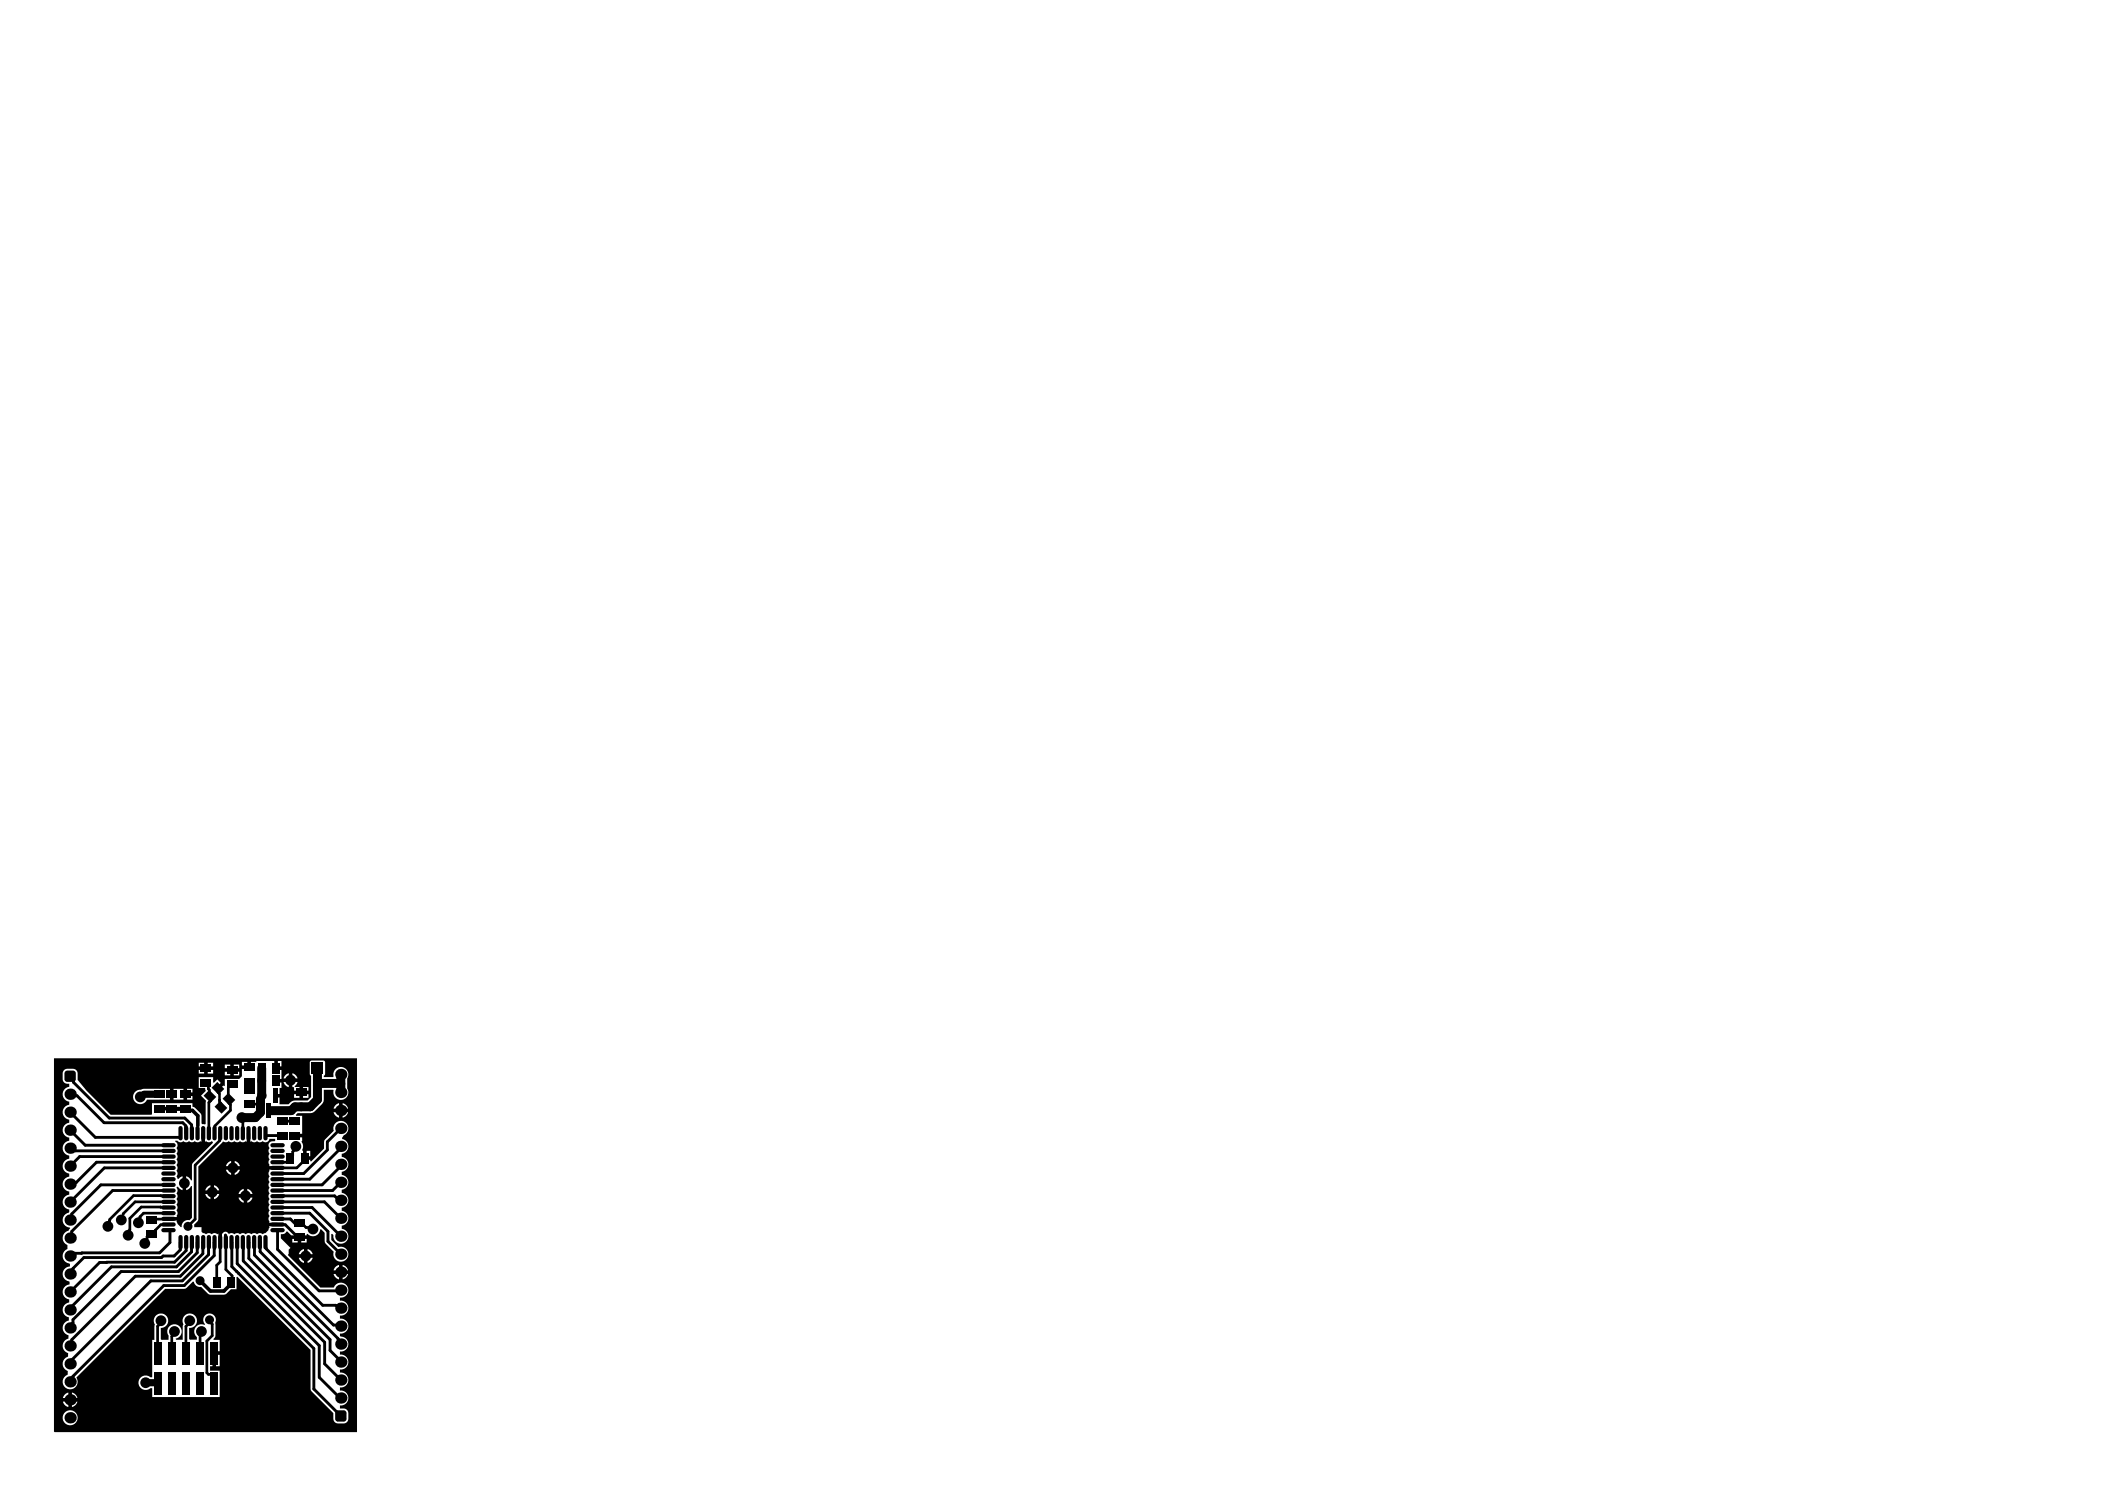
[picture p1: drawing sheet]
<svg xmlns="http://www.w3.org/2000/svg" width="297mm" height="210mm" viewBox="0 0 297 210" stroke-linecap="round" stroke-linejoin="round" font-family="sans-serif">
<g fill="#000">
<path d="M9.2 151.2l.3-.2v.4h-.4zM9.1 152.2h.4v.4h-.2zM10.3 152.2h.4l-.2 .4h-.2zM10.3 151l.3 .2 .1 .2h-.4zM24.7 160.9h.3a.55 .55 0 0 0 .9 .1 .57 .57 0 0 0 .8 0 .57 .57 0 0 0 .8 0h.1a.54 .54 0 0 0 .7 0l.1 .1v-1.2h.5v1.2l.2-.1h.1a.54 .54 0 0 0 .7 0l.1 .2-2.9 3v2.3h-.1a.98 .98 0 0 0-.7-.6v2a.98 .98 0 0 0 .7-.6h.1v4.5a1.05 1.05 0 0 1-.9 .4 .89 .89 0 0 0-.6 .9h-.1l-.5-.5-.1-.3 .1-.1h-1.2v-.5h1.2l-.1-.2a.57 .57 0 0 0 0-.8 .57 .57 0 0 0 0-.8 .56 .56 0 0 0 0-.8 .57 .57 0 0 0 0-.8 .56 .56 0 0 0 0-.8l.2-.1 .3 .3 .4 .2v-2l-.6 .4h-.1l-.2-.4a.56 .56 0 0 0 0-.8 .57 .57 0 0 0 0-.8 .56 .56 0 0 0 0-.8 .57 .57 0 0 0 0-.8 .57 .57 0 0 0 0-.7 .57 .57 0 0 0-.2-1zM47.4 199.1l.3-.2v.4h-.4zM48.5 198.9l.2 .1 .2 .3h-.4zM47.3 200.1h.4v.4l-.3-.2zM48.5 200.1h.4l-.2 .4h-.2z"/>
<path d="M31.4 161.1l.2-.1a.54 .54 0 0 0 .7 0 .57 .57 0 0 0 .8 0 .57 .57 0 0 0 .8 0h.1a.54 .54 0 0 0 .7 0l.1 .1v-1.2h.5v1.2l.2-.1a.57 .57 0 0 0 .8 0h.1a.54 .54 0 0 0 .7 0 .56 .56 0 0 0 .5 .1 .56 .56 0 0 0 .4-.4h.8v.2l-.1 .1a.6 .6 0 0 0-.7 .2 .6 .6 0 0 0 0 .8 .57 .57 0 0 0 0 .8 .56 .56 0 0 0 0 .7 .57 .57 0 0 0 0 .8l-.1 .2h1.3v.5h-1.3l.1 .1a.56 .56 0 0 0 0 .8 .57 .57 0 0 0 0 .8 .56 .56 0 0 0 0 .8 .57 .57 0 0 0 0 .8 .57 .57 0 0 0 0 .8 .56 .56 0 0 0 0 .8 .57 .57 0 0 0 0 .8 .56 .56 0 0 0 0 .8 .56 .56 0 0 0 0 .8l-.1 .2h1.3v.5h-1.3l.1 .1a1.29 1.29 0 0 1-.9 1 .57 .57 0 0 0-.8 0 .57 .57 0 0 0-.8 0 .57 .57 0 0 0-.8 0 .57 .57 0 0 0-.8 0 .57 .57 0 0 0-.8 0 .77 .77 0 0 0-.9-.1 .45 .45 0 0 0-.4-.3 .45 .45 0 0 0-.4 .3h-.1v1.2h-.5v-1.2l-.1 .1a.57 .57 0 0 0-.8 0 .57 .57 0 0 0-.8 0l-.5-.2-.2-.2v-.6h-1v-.3l.5-.5 .1-.3v-7.5zM33.1 163.8v.7h.8a.96 .96 0 0 0-.8-.7zM32.1 164.1l-.2 .4h.7v-.7zM33.1 165v.7a.96 .96 0 0 0 .8-.7zM31.9 165a.96 .96 0 0 0 .7 .7v-.7zM30.2 167.2v.7h.7a.96 .96 0 0 0-.7-.7zM29.1 167.6l-.1 .3h.7v-.7zM34.9 167.7v.7h.7a.96 .96 0 0 0-.7-.7zM33.8 168.1l-.1 .3h.7v-.7zM30.2 168.4v.8a.96 .96 0 0 0 .7-.8zM29 168.4a.96 .96 0 0 0 .7 .8v-.8zM34.9 168.9v.8a.96 .96 0 0 0 .7-.8zM33.7 168.9a.96 .96 0 0 0 .7 .8v-.8z"/>
<path d="M7.6 149.3h42.8v52.7h-42.7l-.1-.1zM34.1 149.8v.5h.8v-.5zM39.2 149.7v.7h.5v-.7zM29.3 149.9v.5h.8v-.5zM28 149.9v.5h.8v-.5zM33 150.2v.5h.8v-.5zM31.7 150.2v.5h.8v-.5zM29.3 150.9v.5h.8v-.5zM28 150.9v.5h.8v-.5zM33 151.2v.5h.8v-.5zM31.7 151.2v.5h.8v-.5zM41.3 151.4v.7h.7a.96 .96 0 0 0-.7-.7zM40.2 151.8l-.2 .3h.7v-.7zM40 152.6a.96 .96 0 0 0 .7 .8v-.8zM42.8 153.3v.5h.7v-.5zM41.3 152.6v.8h.2v.4h.8v-.5h-.7v-.1l.4-.6zM26.4 153.6v.5h.8v-.5zM42.8 154.4v.5h.7v-.5zM41.5 154.4v.5h.8v-.5zM26.4 154.6v.5h.8v-.5zM24.5 153.6v1.5h1.4v-1.5zM19 154.1a1.02 1.02 0 0 0 .3 1.5 1.02 1.02 0 0 0 1.4-.5h3.3v-1.5h-3.7l-.4 .1a1.01 1.01 0 0 0-.9 .4zM9 151l-.2 .4 .1 1 .3 .4 .6 .1v.4a1.06 1.06 0 0 0-1 1.1 1.06 1.06 0 0 0 1 1v.4a1.06 1.06 0 0 0-1 1.1 1.06 1.06 0 0 0 1 1v.5a1.06 1.06 0 0 0-1 1 1.06 1.06 0 0 0 1 1.1v.4a1.06 1.06 0 0 0-1 1.1 1.06 1.06 0 0 0 1 1v.4a1.06 1.06 0 0 0-1 1.1 1.06 1.06 0 0 0 1 1.1v.4a1.06 1.06 0 0 0-1 1 1.06 1.06 0 0 0 1 1.1v.4a1.06 1.06 0 0 0-1 1.1 1.06 1.06 0 0 0 1 1l-.1 .5a1.06 1.06 0 0 0-.9 1.1 1.06 1.06 0 0 0 1.1 1v.1l-.2 .3a1.05 1.05 0 0 0-.9 1 1.05 1.05 0 0 0 .7 1v.6a1.06 1.06 0 0 0-.7 1.1 1.06 1.06 0 0 0 1 .9l.1 .5a1.09 1.09 0 0 0-1.1 1 1.09 1.09 0 0 0 1 1.1v.4a1.07 1.07 0 0 0-1 1.1 1.07 1.07 0 0 0 1 1v.4a1.06 1.06 0 0 0-1 1.1 1.06 1.06 0 0 0 .9 1v.5h-.2a1.06 1.06 0 0 0-.7 1.1 1.06 1.06 0 0 0 .9 .9v.5l-.2 .1a1.05 1.05 0 0 0-.7 1 1.05 1.05 0 0 0 .8 1v.5h-.1a1.06 1.06 0 0 0-.7 1 1.06 1.06 0 0 0 .8 1l-.1 .5a1.06 1.06 0 0 0-.6 1.5 1.06 1.06 0 0 0 1.5 .4 1.06 1.06 0 0 0 .4-1.5l12.5-12.5h2.9l1-1h.2a.88 .88 0 0 0 1 .7l1.1 1.1h2.3l.8-.7h.8v-1.7l.1-.1 10.3 10.3 .1 5.7 3.1 3.2 .1 1 .1 .3 .5 .2h1l.3-.2 .2-.5-.1-.9-.1-.3a1.07 1.07 0 0 0-1-.2v-.4h.2a1.06 1.06 0 0 0 .9-1.2 1.06 1.06 0 0 0-1.1-.9v-.5h.2a1.06 1.06 0 0 0 .9-1.2 1.06 1.06 0 0 0-1.1-.9v-.4h.2a1.06 1.06 0 0 0 .9-1.2 1.06 1.06 0 0 0-1.1-.9v-.4h.2a1.09 1.09 0 0 0 .9-1.2 1.09 1.09 0 0 0-1.1-1v-.4a1.06 1.06 0 0 0 1.2-1 1.06 1.06 0 0 0-1.2-1.1v-.4h.2a1.06 1.06 0 0 0 .9-1.2 1.06 1.06 0 0 0-1.1-.9v-.5h.2a1.06 1.06 0 0 0 .7-1.7 1.06 1.06 0 0 0-1.8 .3h-1.9l-4.6-4.6 .1-.1v-.6l.3-.3-1.4-1.3v-.6a1.03 1.03 0 0 0 .9-.4l.6 .6h2.2v-.2l.1-.1 .1 .2a1.02 1.02 0 0 0 1.7-.8h.1l.5 .5v1.4l1.3 1.3a1.06 1.06 0 0 0 .9 1.4 1.06 1.06 0 0 0 1.1-1.2 1.06 1.06 0 0 0-1.3-.9l-1.1-1v-.8l.2-.1 .1 .2a1.06 1.06 0 0 0 .9 1.2 1.06 1.06 0 0 0 1.2-.9 1.06 1.06 0 0 0-.9-1.2v-.4a1.06 1.06 0 0 0 1-1.1 1.06 1.06 0 0 0-1-1v-.4a1.06 1.06 0 0 0 1-1.1 1.06 1.06 0 0 0-1-1v-.5a1.06 1.06 0 0 0 1-1 1.06 1.06 0 0 0-1-1.1v-.4a1.06 1.06 0 0 0 1-1.1 1.06 1.06 0 0 0-1-1v-.4a1.06 1.06 0 0 0 1-1.1 1.06 1.06 0 0 0-.9-1v-.2l.2-.3a1.06 1.06 0 0 0 .6-1.4 1.06 1.06 0 0 0-1.4-.6 1.06 1.06 0 0 0-.6 1.3l-1.3 1.4-.1 1.1-1.8 1.9-.1-.1v-.2h-.8v-.2h-.2v-1.1l-.2-.1 .1-.1a1.01 1.01 0 0 0-.2-1l.1-.2v-.5h-1v-.5h1v-2.5h-.8l-.1-.1 .3-.3h1.8l.4-.1 1.4-1.3 .1-.5v-1.4h1.3v.3a1.06 1.06 0 0 0 1.3 1.1 1.06 1.06 0 0 0 .7-1.6v-1.4a1.06 1.06 0 0 0-.7-1.6 1.06 1.06 0 0 0-1.2 1.3l-.1 .1h-1.3v-.2l.2-.2-.1-1.8-1.9-.1-.2 .3v1.6l.2 .2v3.1l-.5 .4h-1.8a1.16 1.16 0 0 0-.9 .6h-1.3v-1h-.5v-.5h.5v-.8h.3v-.8h-.7v-.5h.7v-1.3h-.7v-.2h-.3v-1h-2.5v.1h-.8v.8h-.2v.2h-1.1v1l-.3 .4h-2.1v1h-.1l-.1-.1-.6 .6-.3-.4 .6-.5-.5-.5-.5 .4h-.1v-.8h-2.1v1.6h1v.4l-.6 .7 .7 .7-.1 3.3h-.1l-.5-.1v-1.3l-.9-.9-.3-.2v-.5h-5.8v1.7h-5.8l-3.4-3.4-1.3-1.6 .1-.9-.2-.4-.5-.2h-1zM48.3 155.6v.8h.8a1 1 0 0 0-.8-.8zM47.3 156l-.2 .4h.7v-.8zM48.3 156.9v.8a1 1 0 0 0 .8-.8zM47.1 156.9a1 1 0 0 0 .7 .8v-.8zM43.3 162.3v.8h.5v-.8zM42.5 174.8v.5h.8v-.5zM41.2 174.8v.5h.8v-.5zM43.4 176.2v.7h.7a.96 .96 0 0 0-.7-.7zM42.3 176.6l-.1 .3h.7v-.7zM43.4 177.4v.8a.96 .96 0 0 0 .7-.8zM42.2 177.4a.96 .96 0 0 0 .7 .8v-.8zM48.3 178.4v.8h.8a1 1 0 0 0-.8-.8zM47.3 178.8l-.2 .4h.7v-.8zM48.3 179.7v.8a1 1 0 0 0 .8-.8zM47.1 179.7a1 1 0 0 0 .7 .8v-.8zM21.9 185.7a1.26 1.26 0 0 0-.1 1.2v2.1h-.3v5.3h-.3a1.02 1.02 0 0 0-1.4 0 1.02 1.02 0 0 0 0 1.5 1.02 1.02 0 0 0 1.4 0h.3v1.3h9.5v-3.7h-1.4v-.7h.4v-1.8h.2v-.3h.8v-1.6h-.8l-.1-.1 .3-.5v-1.8a.9 .9 0 0 0-.3-1.2 .9 .9 0 0 0-1.2 .2 .9 .9 0 0 0 0 1.2v.1a1.02 1.02 0 0 0-1.3 .4 1.02 1.02 0 0 0 .2 1.3v.4h-1l-.1-.1v-1.6a1.02 1.02 0 0 0 1.1-1.1 1.02 1.02 0 0 0-1.3-.9 1.02 1.02 0 0 0-.6 1.5l-.1 .3v1.9h-.9l-.1-.1a1.05 1.05 0 0 0 .8-1.4 1.05 1.05 0 0 0-1.5-.6 1.05 1.05 0 0 0-.3 1.6v.5h-1l-.1-.1v-1.6a1.02 1.02 0 0 0 .9-1.4 1.02 1.02 0 0 0-1.7-.2zM30.5 191.1v1.6h.5v-1.6zM10.2 196.4v.8h.7a1 1 0 0 0-.7-.8zM9.3 196.6l-.4 .6h.7v-.8zM10.2 197.7v.8a1 1 0 0 0 .7-.8zM8.9 197.7a1 1 0 0 0 .7 .8v-.8zM8.8 200a1.1 1.1 0 0 0 2.2 0 1.1 1.1 0 0 0-2.2 0z"/>
<circle cx="9.9" cy="159.4" r=".8"/>
<circle cx="9.9" cy="156.9" r=".8"/>
<circle cx="9.9" cy="154.4" r=".8"/>
<circle cx="19.8" cy="154.7" r=".76"/>
<circle cx="34.1" cy="157.7" r=".76"/>
<circle cx="41" cy="152.4" r=".76"/>
<circle cx="44.8" cy="150.7" r=".38"/>
<circle cx="48.1" cy="151.6" r=".8"/>
<circle cx="48.1" cy="156.6" r=".8"/>
<circle cx="48.1" cy="159.2" r=".8"/>
<circle cx="48.1" cy="154.1" r=".8"/>
<circle cx="9.9" cy="169.6" r=".8"/>
<circle cx="9.9" cy="179.7" r=".8"/>
<circle cx="9.9" cy="174.6" r=".8"/>
<circle cx="9.9" cy="164.5" r=".8"/>
<circle cx="9.9" cy="162" r=".8"/>
<circle cx="9.9" cy="177.2" r=".8"/>
<circle cx="9.9" cy="172.1" r=".8"/>
<circle cx="9.9" cy="167" r=".8"/>
<circle cx="15.2" cy="173" r=".76"/>
<circle cx="17.1" cy="172.1" r=".76"/>
<circle cx="18.1" cy="174.2" r=".76"/>
<circle cx="19.5" cy="172.5" r=".76"/>
<circle cx="20.4" cy="175.4" r=".76"/>
<circle cx="26" cy="166.9" r=".76"/>
<circle cx="26.5" cy="173" r=".63"/>
<circle cx="29.9" cy="168.2" r=".76"/>
<circle cx="32.9" cy="164.8" r=".76"/>
<circle cx="34.6" cy="168.7" r=".76"/>
<circle cx="41.8" cy="161.7" r=".76"/>
<circle cx="43.1" cy="177.2" r=".76"/>
<circle cx="44.2" cy="173.4" r=".76"/>
<circle cx="48.1" cy="169.3" r=".8"/>
<circle cx="48.1" cy="161.7" r=".8"/>
<circle cx="48.1" cy="179.5" r=".8"/>
<circle cx="48.1" cy="174.4" r=".8"/>
<circle cx="48.1" cy="171.9" r=".8"/>
<circle cx="48.1" cy="166.8" r=".8"/>
<circle cx="48.1" cy="164.2" r=".8"/>
<circle cx="48.1" cy="176.9" r=".8"/>
<circle cx="9.9" cy="197.5" r=".8"/>
<circle cx="9.9" cy="187.3" r=".8"/>
<circle cx="9.9" cy="184.8" r=".8"/>
<circle cx="9.9" cy="192.4" r=".8"/>
<circle cx="9.9" cy="194.9" r=".8"/>
<circle cx="9.9" cy="200" r=".8"/>
<circle cx="9.9" cy="182.2" r=".8"/>
<circle cx="9.9" cy="189.9" r=".8"/>
<circle cx="20.6" cy="195.1" r=".76"/>
<circle cx="22.7" cy="186.3" r=".76"/>
<circle cx="24.6" cy="187.8" r=".76"/>
<circle cx="26.8" cy="186.3" r=".76"/>
<circle cx="28.2" cy="180.7" r=".63"/>
<circle cx="28.4" cy="187.8" r=".76"/>
<circle cx="29.6" cy="186.2" r=".63"/>
<circle cx="48.1" cy="197.2" r=".8"/>
<circle cx="48.1" cy="192.1" r=".8"/>
<circle cx="48.1" cy="194.7" r=".8"/>
<circle cx="48.1" cy="189.6" r=".8"/>
<circle cx="48.1" cy="184.5" r=".8"/>
<circle cx="48.1" cy="182" r=".8"/>
<circle cx="48.1" cy="187.1" r=".8"/>
</g>
<g fill="none" stroke="#000" stroke-width=".38">
<path d="M29.1 152.7l.3 .3 .1 1.6 .2 .1v.6l-.2 .2v4.4M31.1 159.9l-.1 1-3.5 3.5v7.6l-1 1M32.3 155.1v.5l.2 .2v.8l-2.2 2.2v1.1M32.7 153h-.2l-.3 .3v1.7M34.1 157.7l.2 .1v2.1M35.2 152.6v1.1M35.2 155.8h1.6M39.3 151.9l-.3 .4v.2M18.3 173.5h.1M19.8 171.7h-.1M23.8 171.1h-3.5l-.5 .5-.1 .7-.2 .2M23.8 170.3h-3.9l-1.6 1.6v2.1l-.2 .2"/>
<path d="M23.8 171.9l-2.4 .1-.1 .1M23.8 172.7l-1.1 .1-.8 .8v.2l-.3 .3h-.5l-.4 .4v.3l-.3 .3v.3M23.8 168.7h-5l-3.3 3.3-.1 .8-.2 .2M23.8 169.5h-4.7l-1.7 1.8M31.1 175.2v2.8l-.5 .5v2.4M31.8 174.2l.1 4.9 .9 .9v.5l-.4 .4M31.8 174.3h.1M39.2 171.9v.1M41.8 161.7v.3l-.5 .5v.5l-.4 .4v.3l-.2 .2h-1.5M42 172.5h.5l.7 .7h.7l.3 .2M43 163.4v.2l-1.1 1.1h-2.7M22.7 186.3v.3l-.5 .5v3.8"/>
<path d="M24.6 187.8v.3l-.4 .4v2.4M26.8 186.3v.3l-.6 .5v3.8M28.4 187.8l-.2 .2v2.9M29.6 186.2v.2l.3 .4v1.6l-.7 .8v4.5l.2 .2h.5l.3 .3v1"/>
</g>
<path d="M36.8 155v1.9l-.8 .8h-1.9M36.9 150.7l.1 3.9M44.8 150.7v4.4l-1 1h-2.2l-.5 .6h-2.8M47.6 152.8h-2.6l-.2 .3M48.1 151.6v2.5" fill="none" stroke="#000" stroke-width="1.3"/>
<path d="M20.3 154.4h2.2M36.9 150.6v.1M20.6 195.1h1.6M22.2 195.1h.1M22.2 195.1v.1" fill="none" stroke="#000" stroke-width="1"/>
<path d="M22.5 156.4h1.5l.2 .2 .2-.2h1.5M24.2 156.4h1.9h.4l.1 .2h.6l.7 .8v1.4M28.2 180.7l1.5 1.4h1.9l.8-.8v-.4" fill="none" stroke="#000" stroke-width=".51"/>
<g fill="none" stroke="#000" stroke-width=".41">
<path d="M9.9 154.4l.2 .2h.8l3.8 3.8h11.1l.4 .4 .1 1.1M9.9 151.8l.5 .5v.4l5 5h10.7l.9 1 .1 1.2M9.9 159.4l2.1 2.2h11.8M9.9 156.9l3.6 3.5h11.9h.1v-.5M26.2 159h.1M37.5 159.9v.3h2.3M39.8 158.2h1.8M48.1 159.2l-1.9 1.9v1.1l-3.3 3.3h-3.7M9.8 161.9h.4l.4 .4h13.2M23.8 162.3v.1M23.8 167.1h-9.6l-4.1 4.1v.7l-.2 .2M23.8 167.9h-7.9l-5.8 5.8v.7l-.2 .2"/>
<path d="M23.8 173.5l.2 .1v1.7l-1.5 1.4h-10.9l-1 .1-.4 .4h-.3M23.8 163.9h-10.2l-2.8 2.9h-.7l-.2 .2M23.8 164.7h-9.1l-4.8 4.9M23.8 163.1h-12.6l-1.3 1.4M25.5 175.2l-.1 1.1-.8 .9h-1.6l-.2 .2h-11l-1.9 2v.3M26.3 175.2v1.2l-1.7 1.7h-10.5l-4.2 4.1M26.3 175.2h.1M27 176.1h.1M27.1 175.2l-.1 1.4-2.1 2.1h-9.2l-5.8 5.8v.3M27.8 176.1h.1M27.9 175.2l-.1 1.5-2.6 2.7h-8.1l-6.8 6.8v.4l-.4 .4v.3M28.6 176.1h.1"/>
<path d="M28.7 175.2l-.1 1.7-3.1 3.1h-6.4l-9 9v.6l-.2 .3M29.4 176.1h.1M29.5 175.2l-.1 1.8-3.7 3.7h-4.4l-11.4 11.4v.3M30.2 176.1h.1M30.3 175.2l-.1 1.9-4.2 4.2h-2.9l-12.8 12.8-.4 .5v.3M32.7 175.2v3.5l.9 .9M32.7 176.1h.1M33.4 179.4h.1M33.5 175.2v3.1l11.5 11.5v4.5l2.8 2.7M33.6 179.6l10.7 10.6v5.7l3.8 3.8M33.6 179.6h.1M34.3 175.2v2.7l11.5 11.4v3.1l2.3 2.3"/>
<path d="M34.3 176.1v.1M35.1 175.2v2.3l11.5 11.5v1.5l1.6 1.6M35.9 175.2v1.8l11.8 11.8 .4 .5v.3M36.7 175.2v1.4l10.4 10.3h.8l.2 .2M37.5 175.2v.8l.1 .2 7.9 7.9h1.9l.4 .4h.3M39.2 172.7l1.1 .1 1.7 1.7h.3M39.2 171.1h4.5l2.6 2.6v1.4l1.8 1.8M39.2 170.3h4.8l4.1 4.1M39.2 169.5h6.6l2.3 2.4M39.2 168.7h8l.6 .6h.3M39.2 173.5v2.7l5.8 5.9h2.6l.2 .1M39.2 172h1.8l.6 .6"/>
<path d="M40.1 168.7h.1M48.1 164.2v.3l-2.7 2.6h-6.2M48.1 166.8l-1.2 1.1h-7.7M48.1 161.7v.3l-4.4 4.3h-4.5"/>
</g>
<path d="M30.8 153.5v.6l.2 .2v1.1l.2 .2v.6M31 155.2h.1" fill="none" stroke="#000" stroke-width=".35"/>
<g fill="#000">
<path d="M9.1 151.4l.4-.4h.8l.4 .4v.8l-.4 .4h-.8l-.4-.4z" fill-rule="evenodd"/>
<path d="M21.7 153.8h1.5v1.1h-1.5z" fill-rule="evenodd"/>
<path d="M21.7 155.9h1.5v1h-1.5z" fill-rule="evenodd"/>
<path d="M23.5 153.8h1.5v1.1h-1.5z" fill-rule="evenodd"/>
<path d="M23.5 155.9h1.5v1h-1.5z" fill-rule="evenodd"/>
<path d="M25.4 153.8h1.5v1.1h-1.5z" fill-rule="evenodd"/>
<path d="M25.4 155.9h1.5v1h-1.5z" fill-rule="evenodd"/>
<path d="M28.3 152.2h1.5v1h-1.5z" fill-rule="evenodd"/>
<path d="M28.3 150.2h1.5v1h-1.5z" fill-rule="evenodd"/>
<path d="M28.7 154.6l.8-.8 1 .9-.8 .9z" fill-rule="evenodd"/>
<path d="M29.9 153.4l.8-.8 1 1-.9 .8z" fill-rule="evenodd"/>
<path d="M30.3 156.1l.8-.8 1 1-.8 .8z" fill-rule="evenodd"/>
<path d="M31.4 155l.8-.8 1 1-.8 .8z" fill-rule="evenodd"/>
<path d="M32 150.4h1.5v1h-1.5z" fill-rule="evenodd"/>
<path d="M32 152.5h1.5v1h-1.5z" fill-rule="evenodd"/>
<path d="M34.4 152.1h1.5v1h-1.5z" fill-rule="evenodd"/>
<path d="M34.4 150h1.5v1.1h-1.5z" fill-rule="evenodd"/>
<path d="M34.4 155.2h1.5v1.1h-1.5z" fill-rule="evenodd"/>
<path d="M34.4 153.2h1.5v1h-1.5z" fill-rule="evenodd"/>
<path d="M36.7 153.5h.6v2.1h-.6z" fill-rule="evenodd"/>
<path d="M36.4 151.7h1v1.5h-1z" fill-rule="evenodd"/>
<path d="M36.4 149.9h1v1.5h-1z" fill-rule="evenodd"/>
<path d="M37.6 155.6h.6v2.1h-.6z" fill-rule="evenodd"/>
<path d="M38.6 153.5h.6v2.1h-.6z" fill-rule="evenodd"/>
<path d="M39.1 157.7h1.5v1h-1.5z" fill-rule="evenodd"/>
<path d="M38.5 151.7h1v1.5h-1z" fill-rule="evenodd"/>
<path d="M38.5 149.9h1v1.5h-1z" fill-rule="evenodd"/>
<path d="M40.9 157.7h1.5v1h-1.5z" fill-rule="evenodd"/>
<path d="M40.9 159.7h1.5v1h-1.5z" fill-rule="evenodd"/>
<path d="M41.8 153.6h1.5v1h-1.5z" fill-rule="evenodd"/>
<path d="M41.8 155.6h1.5v1h-1.5z" fill-rule="evenodd"/>
<path d="M44 149.9h1.6v1.6h-1.6z" fill-rule="evenodd"/>
<path d="M20.6 171.6h1.5v1h-1.5z" fill-rule="evenodd"/>
<path d="M20.6 173.6h1.5v1h-1.5z" fill-rule="evenodd"/>
<path d="M39.1 159.7h1.5v1h-1.5z" fill-rule="evenodd"/>
<path d="M41.5 174h1.5v1h-1.5z" fill-rule="evenodd"/>
<path d="M41.5 172h1.5v1h-1.5z" fill-rule="evenodd"/>
<path d="M40.5 162.6h1v1.5h-1z" fill-rule="evenodd"/>
<path d="M42.5 162.6h1v1.5h-1z" fill-rule="evenodd"/>
<path d="M21.7 193.6h1v3.2h-1z" fill-rule="evenodd"/>
<path d="M21.7 189.3h1v3.2h-1z" fill-rule="evenodd"/>
<path d="M23.7 193.6h1v3.2h-1z" fill-rule="evenodd"/>
<path d="M23.7 189.3h1v3.2h-1z" fill-rule="evenodd"/>
<path d="M25.7 193.6h1v3.2h-1z" fill-rule="evenodd"/>
<path d="M25.7 189.3h1v3.2h-1z" fill-rule="evenodd"/>
<path d="M27.7 193.6h1v3.2h-1z" fill-rule="evenodd"/>
<path d="M27.7 189.3h1v3.2h-1z" fill-rule="evenodd"/>
<path d="M30.1 180.1h1v1.5h-1z" fill-rule="evenodd"/>
<path d="M29.7 193.6h1v3.2h-1z" fill-rule="evenodd"/>
<path d="M29.7 189.3h1v3.2h-1z" fill-rule="evenodd"/>
<path d="M32.1 180.1h1v1.5h-1z" fill-rule="evenodd"/>
<path d="M47.3 199.3l.4-.4h.8l.4 .4v.8l-.4 .4h-.8l-.4-.4z" fill-rule="evenodd"/>
</g>
<g fill="none" stroke="#000" stroke-width=".6">
<path d="M25.5 159.1v1.5M26.3 159.1v1.5M27.1 159.1v1.5M27.9 159.1v1.5M28.7 159.1v1.5M29.5 159.1v1.5M30.3 159.1v1.5M31.1 159.1v1.5M31.9 159.1v1.5M32.7 159.1v1.5M33.5 159.1v1.5M34.3 159.1v1.5"/>
<path d="M35.1 159.1v1.5M35.9 159.1v1.5M36.7 159.1v1.5M37.5 159.1v1.5M23.1 161.6h1.4M23.1 162.4h1.4M23.1 163.1h1.4M23.1 163.9h1.4M23.1 164.7h1.4M23.1 165.5h1.4M23.1 166.3h1.4M23.1 167.1h1.4"/>
<path d="M23.1 167.9h1.4M23.1 168.7h1.4M23.1 169.5h1.4M23.1 170.3h1.4M23.1 171.1h1.4M23.1 171.9h1.4M23.1 172.7h1.4M23.1 173.5h1.4M25.5 174.5v1.5M26.3 174.5v1.5M27.1 174.5v1.5M27.9 174.5v1.5"/>
<path d="M28.7 174.5v1.5M29.5 174.5v1.5M30.3 174.5v1.5M31.1 174.5v1.5M31.9 174.5v1.5M32.7 174.5v1.5M33.5 174.5v1.5M34.3 174.5v1.5M35.1 174.5v1.5M35.9 174.5v1.5M36.7 174.5v1.5M37.5 174.5v1.5"/>
<path d="M38.4 161.6h1.5M38.4 162.4h1.5M38.4 163.1h1.5M38.4 163.9h1.5M38.4 164.7h1.5M38.4 165.5h1.5M38.4 166.3h1.5M38.4 167.1h1.5M38.4 167.9h1.5M38.4 168.7h1.5M38.4 169.5h1.5M38.4 170.3h1.5"/>
<path d="M38.4 171.1h1.5M38.4 171.9h1.5M38.4 172.7h1.5M38.4 173.5h1.5"/>
</g>
</svg>
